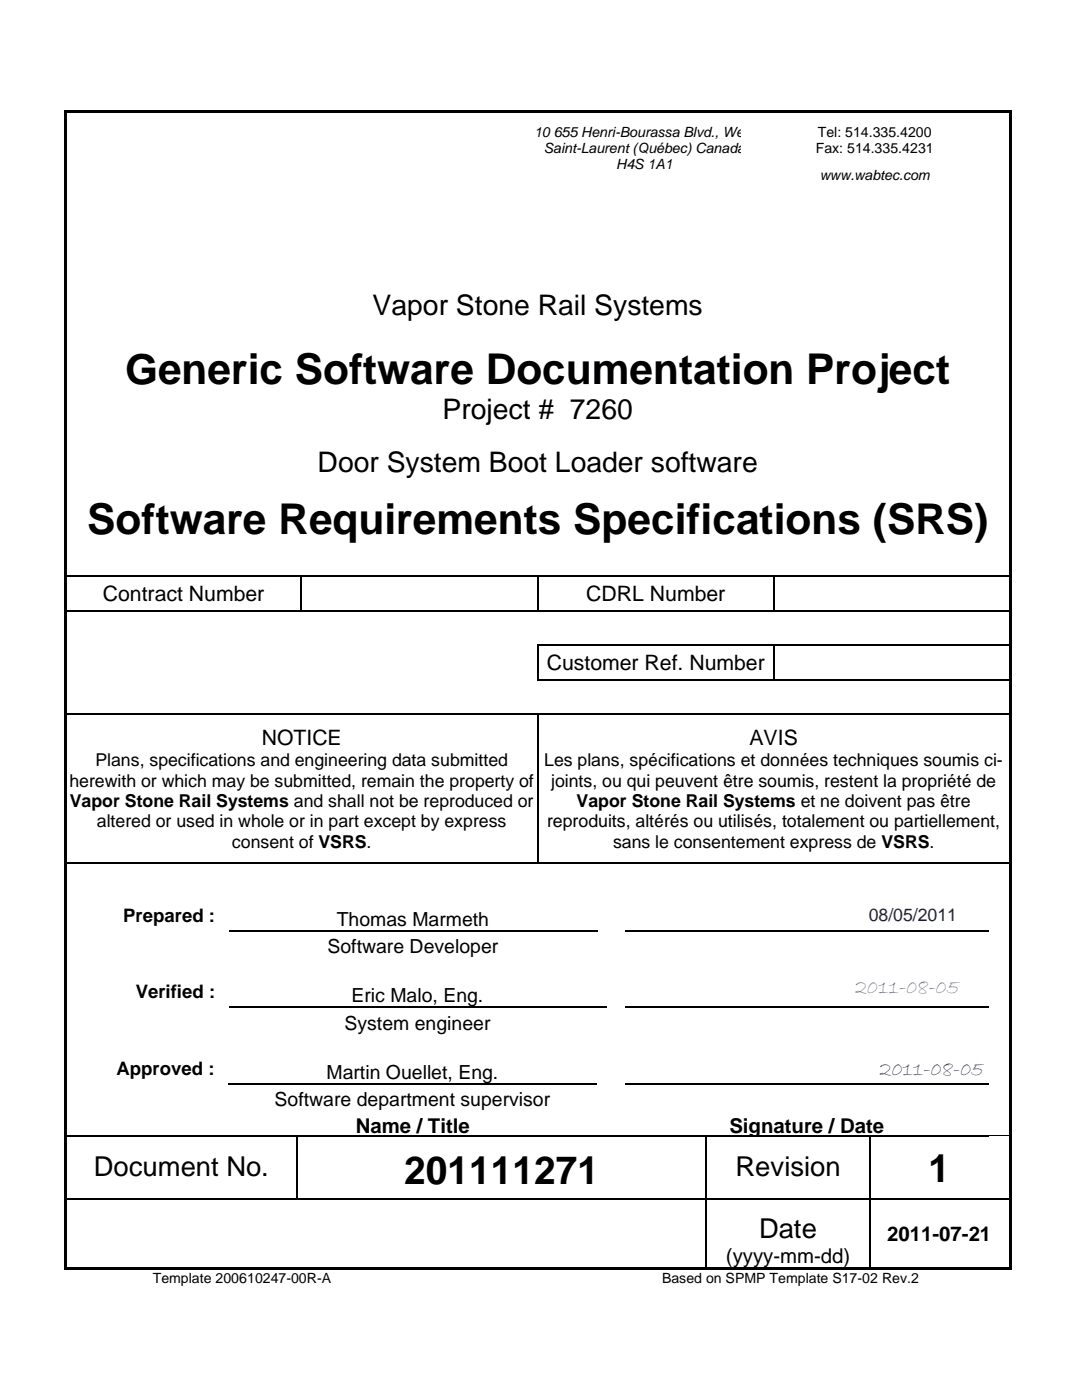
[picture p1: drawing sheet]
<svg xmlns="http://www.w3.org/2000/svg" width="216mm" height="279mm" viewBox="0 0 216 279" stroke-linecap="round" stroke-linejoin="round" font-family="sans-serif">
<defs><g id="words">
<g font-size="8.5">
<text x="25" y="76.6">Generic Software Documentation Project</text>
<text x="17.4" y="106.6">Software Requirements Specifications (SRS)</text>
</g>
<g font-size="7.8">
<text x="80.7" y="236.3">201111271</text>
<text x="185.3" y="235.8">1</text>
</g>
<g font-size="5.7">
<text x="74.4" y="62.9">Vapor Stone Rail Systems</text>
<text x="88.3" y="83.7">Project # 7260</text>
<text x="63.4" y="94.2">Door System Boot Loader software</text>
</g>
<g font-size="5.5">
<text x="18.7" y="234.7">Document No.</text>
<text x="146.8" y="234.7">Revision</text>
<text x="151.5" y="247.1">Date</text>
</g>
<g font-size="4.2">
<text x="20.5" y="119.9">Contract Number</text>
<text x="117" y="119.9">CDRL Number</text>
<text x="109.1" y="133.7">Customer Ref. Number</text>
<text x="52.2" y="148.7">NOTICE</text>
<text x="149.5" y="148.7">AVIS</text>
</g>
<text font-size="4.2" fill="#4054ff" x="170.6" y="198.1">2011-08-05</text>
<text font-size="4.2" fill="#00f" x="175.5" y="214.5">2011-08-05</text>
<g font-size="4.1">
<text x="71" y="226.1">Name / Title</text>
<text x="145.5" y="226.1">Signature / Date</text>
<text x="177" y="247.7">2011-07-21</text>
<text x="144.9" y="252">(yyyy-mm-dd)</text>
</g>
<g font-size="3.9">
<text x="67.2" y="184.8">Thomas Marmeth</text>
<text x="65.4" y="190.2">Software Developer</text>
<text x="70.1" y="200">Eric Malo, Eng.</text>
<text x="68.7" y="205.5">System engineer</text>
<text x="65.2" y="215.3">Martin Ouellet, Eng.</text>
<text x="54.8" y="220.7">Software department supervisor</text>
</g>
<g font-size="3.7">
<text x="24.6" y="183.9">Prepared :</text>
<text x="27.1" y="199.2">Verified :</text>
<text x="23.3" y="214.4">Approved :</text>
</g>
<g font-size="3.5">
<text x="19" y="152.9">Plans, specifications and engineering data submitted</text>
<text x="108.6" y="152.9">Les plans, spécifications et données techniques soumis ci-</text>
<text x="13.8" y="157">herewith or which may be submitted, remain the property of</text>
<text x="13.9" y="161">Vapor Stone Rail Systems and shall not be reproduced or</text>
<text x="110" y="157">joints, ou qui peuvent être soumis, restent la propriété de</text>
<text x="115.1" y="161">Vapor Stone Rail Systems et ne doivent pas être</text>
<text x="19.3" y="165.1">altered or used in whole or in part except by express</text>
<text x="109.2" y="165.1">reproduits, altérés ou utilisés, totalement ou partiellement,</text>
<text x="46.3" y="169.1">consent of VSRS.</text>
<text x="122.3" y="169.1">sans le consentement express de VSRS.</text>
</g>
<text font-size="3.5" fill="#000080" x="173.3" y="183.8">08/05/2011</text>
<g font-size="2.8">
<text x="106.6" y="27.3">10 655 Henri-Bourassa Blvd., We</text>
<text x="163.2" y="27.3">Tel: 514.335.4200</text>
<text x="108.5" y="30.5">Saint-Laurent (Québec) Canada</text>
<text x="123" y="33.8">H4S 1A1</text>
<text x="162.8" y="30.5">Fax: 514.335.4231</text>
<text x="163.6" y="35.9">www.wabtec.com</text>
<text x="30.5" y="256">Template 200610247-00R-A</text>
<text x="132.1" y="256">Based on SPMP Template S17-02 Rev.2</text>
</g>
</g></defs>
<g fill="#000">
<path d="M12.7 22h.6v.6h-.6zM12.7 22h135.6v.6h-135.6zM148.3 22h53v.6h-53zM201.3 22h.5v.6h-.5zM12.7 22.6h.6v26.2h-.6zM12.7 48.8h.6v8.1h-.6zM201.3 22.6h.5v26.2h-.5zM201.3 48.8h.5v8.1h-.5zM12.7 56.9h.6v8.1h-.6zM12.7 65h.6v3.6h-.6zM12.7 68.6h.6v9.8h-.6zM201.3 56.9h.5v8.1h-.5z"/>
<path d="M201.3 65h.5v3.6h-.5zM201.3 68.6h.5v9.8h-.5zM12.7 78.4h.6v6.5h-.6zM12.7 84.9h.6v4h-.6zM12.7 88.9h.6v6.5h-.6zM12.7 95.4h.6v3.3h-.6zM201.3 78.4h.5v6.5h-.5zM201.3 84.9h.5v4h-.5zM201.3 88.9h.5v6.5h-.5zM201.3 95.4h.5v3.3h-.5zM12.7 98.7h.6v9.7h-.6zM12.7 108.4h.6v6.5h-.6z"/>
<path d="M12.7 114.9h.6v.2h-.6zM60 114.9h.3v.2h-.3zM107.2 114.9h.2v.2h-.2zM154.3 114.9h.3v.2h-.3zM201.3 98.7h.5v9.7h-.5zM201.3 108.4h.5v6.5h-.5zM201.3 114.9h.5v.2h-.5zM12.7 115.1h.6v6.7h-.6zM12.7 121.8h.6v.2h-.6zM12.7 122h.6v6.6h-.6zM12.7 128.6h.6v.3h-.6zM12.7 128.9h.6v6.6h-.6z"/>
<path d="M12.7 135.5h.6v.3h-.6zM107.2 128.6h.2v.3h-.2zM107.2 135.5h.2v.3h-.2zM154.3 128.6h.3v.3h-.3zM201.3 115.1h.5v6.7h-.5zM201.3 121.8h.5v.2h-.5zM201.3 122h.5v6.6h-.5zM201.3 128.6h.5v.3h-.5zM201.3 128.9h.5v6.6h-.5zM201.3 135.5h.5v.3h-.5zM12.7 135.8h.6v6.5h-.6zM12.7 142.3h.6v.3h-.6z"/>
<path d="M107.2 142.3h.2v.3h-.2zM201.3 135.8h.5v6.5h-.5zM201.3 142.3h.5v.3h-.5zM12.7 142.6h.6v29.6h-.6zM12.7 172.2h.6v.2h-.6zM201.3 142.6h.5v29.6h-.5zM201.3 172.2h.5v.2h-.5zM12.7 172.4h.6v8h-.6zM12.7 180.4h.6v5.2h-.6zM12.7 185.6h.6v.3h-.6zM12.7 185.9h.6v5.2h-.6zM12.7 191.1h.6v4.6h-.6z"/>
<path d="M201.3 172.4h.5v8h-.5zM201.3 180.4h.5v5.2h-.5zM201.3 185.6h.5v.3h-.5zM201.3 185.9h.5v5.2h-.5zM201.3 191.1h.5v4.6h-.5zM12.7 195.7h.6v5.2h-.6zM12.7 200.9h.6v.2h-.6zM12.7 201.1h.6v5.2h-.6zM12.7 206.3h.6v4.7h-.6zM12.7 211h.6v5.1h-.6zM12.7 216.1h.6v.3h-.6zM201.3 195.7h.5v5.2h-.5z"/>
<path d="M201.3 200.9h.5v.2h-.5zM201.3 201.1h.5v5.2h-.5zM201.3 206.3h.5v4.7h-.5zM201.3 211h.5v5.1h-.5zM201.3 216.1h.5v.3h-.5zM12.7 216.4h.6v5.2h-.6zM12.7 221.6h.6v4.9h-.6zM12.7 226.5h.6v.3h-.6zM12.7 226.8h.6v12.4h-.6zM12.7 239.2h.6v.3h-.6zM59.1 226.5h.3v.3h-.3zM140.8 226.5h.3v.3h-.3z"/>
<path d="M140.8 239.2h.3v.3h-.3zM173.5 226.5h.2v.3h-.2zM173.5 239.2h.2v.3h-.2zM201.3 216.4h.5v5.2h-.5zM201.3 221.6h.5v4.9h-.5zM201.3 226.5h.5v.3h-.5zM201.3 226.8h.5v12.4h-.5zM201.3 239.2h.5v.3h-.5zM12.7 239.5h.6v13.9h-.6zM12.7 252.9h128.1v.5h-128.1zM140.8 252.9h.5v.5h-.5zM141.3 252.9h32.2v.5h-32.2z"/>
<path d="M173.5 252.9h27.8v.5h-27.8zM201.3 239.5h.5v13.9h-.5zM201.3 252.9h.5v.5h-.5z"/>
</g>
<g fill="none" stroke="#000" stroke-width=".25">
<path d="M13.3 115h46.7M60.2 115.1v6.7M60.3 115h46.9M107.3 115.1v6.7M107.4 115h46.9M154.5 115.1v6.7M154.6 115h46.7M13.3 121.9h188M107.2 128.8h47.1M107.3 128.9v6.6M154.5 128.9v6.6M154.6 128.8h46.7"/>
<path d="M201.3 135.6h-94.1M13.3 142.4h93.9M107.3 142.6v29.6M107.4 142.4h93.9M13.3 172.3h188M45.7 185.7h73.5M124.7 185.7h72.6M45.6 216.3h73.4M45.7 201h75.3M124.7 201h72.6M124.7 216.3h72.6M13.3 226.6h45.8"/>
<path d="M13.3 239.3h127.5M59.3 226.8v12.4M140.8 226.6h-81.4M140.9 226.8v12.4M140.9 239.5v13.4M141.1 226.6h32.4M141.1 239.3h32.4M173.6 226.8v12.4M173.6 239.5v13.4M173.7 226.6h23.6M173.7 239.3h27.6"/>
</g>
<path d="M197.3 226.6h4" fill="none" stroke="#000" stroke-width=".2"/>
<use href="#words"/>
</svg>
